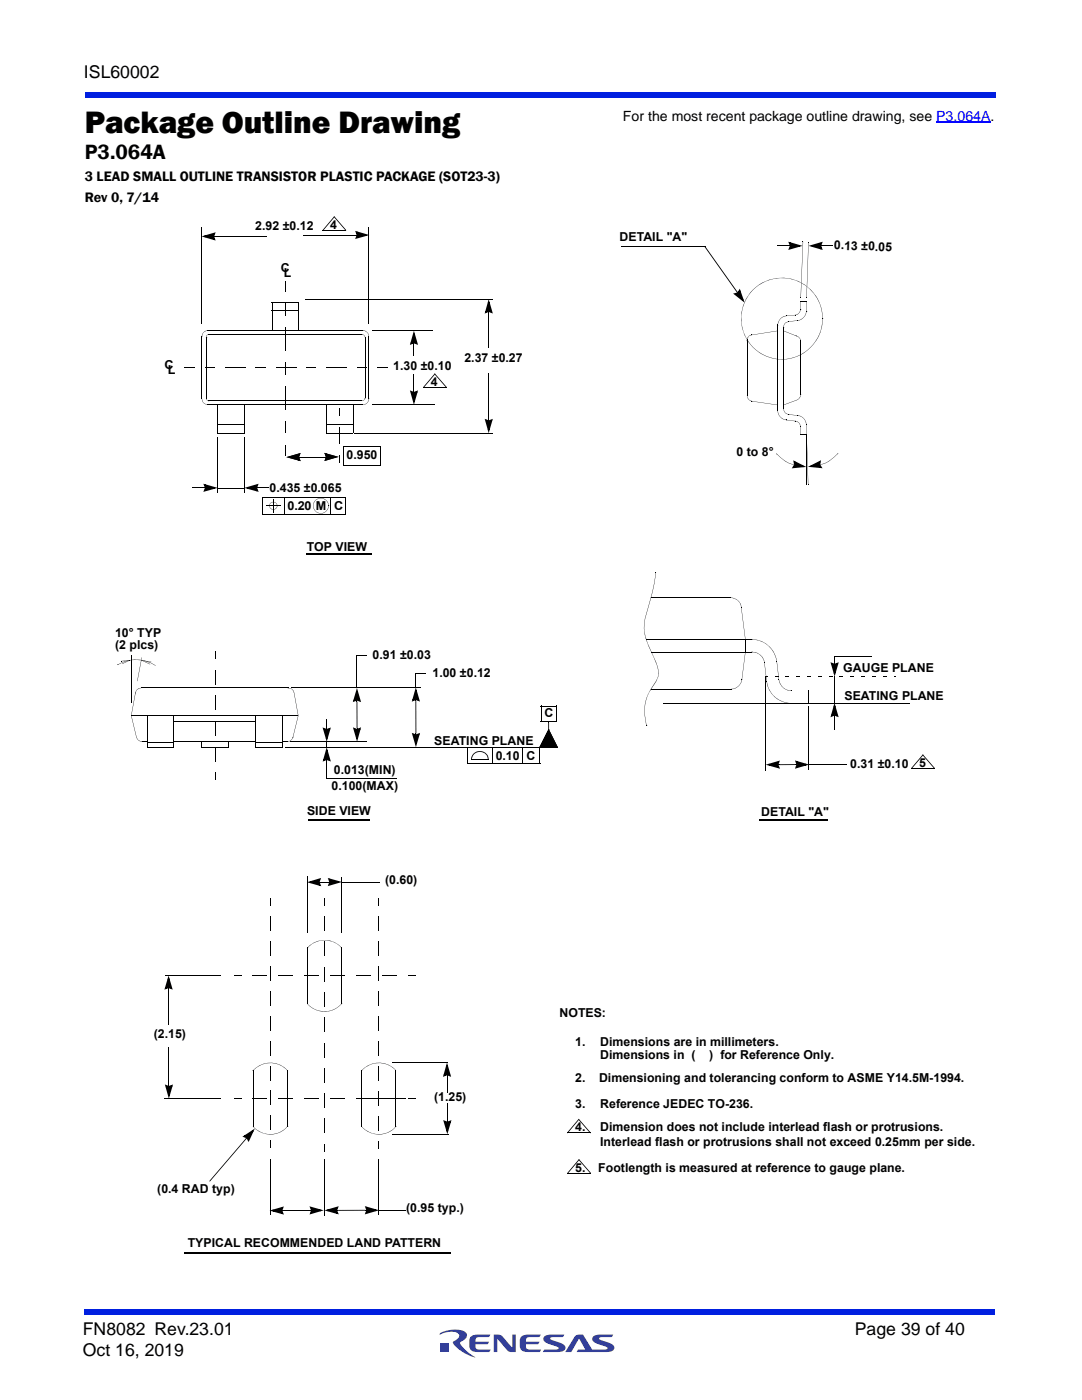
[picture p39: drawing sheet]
<svg xmlns="http://www.w3.org/2000/svg" width="216mm" height="279mm" viewBox="0 0 216 279" stroke-linecap="round" stroke-linejoin="round" font-family="sans-serif">
<defs><g id="words">
<text font-size="6.3" x="16.9" y="26.5">Package Outline Drawing</text>
<text font-size="4.2" x="16.9" y="31.8">P3.064A</text>
<g font-size="3.5">
<text x="16.7" y="15.6">ISL60002</text>
<text x="16.5" y="266.5">FN8082 Rev.23.01</text>
<text x="170.6" y="266.5">Page 39 of 40</text>
<text x="16.5" y="270.7">Oct 16, 2019</text>
</g>
<g font-size="2.8">
<text x="124.3" y="24.1">For the most recent package outline drawing, see P3.064A.</text>
<text x="16.9" y="36.1">3 LEAD SMALL OUTLINE TRANSISTOR PLASTIC PACKAGE (SOT23-3)</text>
<text x="16.9" y="40.3">Rev 0, 7/14</text>
</g>
<g font-size="2.5">
<text x="50.9" y="45.8">2.92 ±0.12</text>
<text x="65.9" y="45.6">4</text>
<text x="123.6" y="48">DETAIL &quot;A&quot;</text>
<text x="166.4" y="49.7" transform="rotate(2 166.4 49.7)">0.13 ±0.05</text>
<text x="56" y="54.4">C</text>
<text x="56.7" y="55.2">L</text>
<text x="32.8" y="73.7">C</text>
<text x="33.5" y="74.6">L</text>
<text x="78.5" y="73.9">1.30 ±0.10</text>
<text x="86" y="77">4</text>
<text x="92.7" y="72.2">2.37 ±0.27</text>
<text x="69.2" y="91.6">0.950</text>
<text x="147" y="91">0 to 8°</text>
<text x="53.8" y="98.2">0.435 ±0.065</text>
<text x="57.4" y="101.8">0.20 M</text>
<text x="66.7" y="101.8">C</text>
<text x="61.2" y="110">TOP VIEW</text>
<text x="23" y="127.2">10° TYP</text>
<text x="23" y="129.6">(2 plcs)</text>
<text x="74.4" y="131.5">0.91 ±0.03</text>
<text x="86.3" y="135.1">1.00 ±0.12</text>
<text x="168.3" y="134.2">GAUGE PLANE</text>
<text x="108.6" y="143.1">C</text>
<text x="168.5" y="139.7">SEATING PLANE</text>
<text x="86.7" y="148.7">SEATING PLANE</text>
<text x="66.6" y="154.5">0.013(MIN)</text>
<text x="98.9" y="151.6">0.10</text>
<text x="105.1" y="151.6">C</text>
<text x="169.7" y="153.3">0.31 ±0.10</text>
<text x="183.4" y="153.1">5</text>
<text x="66.2" y="157.7">0.100(MAX)</text>
<text x="61.3" y="162.6">SIDE VIEW</text>
<text x="151.9" y="162.8">DETAIL &quot;A&quot;</text>
<text x="76.8" y="176.4">(0.60)</text>
<text x="111.6" y="202.9">NOTES:</text>
<text x="30.7" y="207.2">(2.15)</text>
<text x="114.8" y="208.7">1.</text>
<text x="119.8" y="208.7">Dimensions are in millimeters.</text>
<text x="114.8" y="215.9">2.</text>
<text x="119.5" y="215.9">Dimensioning and tolerancing conform to ASME Y14.5M-1994.</text>
<text x="119.8" y="211.4">Dimensions in (</text>
<text x="141.5" y="211.4">) for Reference Only.</text>
<text x="86.6" y="219.8">(1.25)</text>
<text x="114.8" y="221.1">3.</text>
<text x="119.8" y="221.2">Reference JEDEC TO-236.</text>
<text x="114.8" y="225.7">4.</text>
<text x="119.8" y="225.7">Dimension does not include interlead flash or protrusions.</text>
<text x="114.8" y="233.8">5.</text>
<text x="119.4" y="233.8">Footlength is measured at reference to gauge plane.</text>
<text x="119.8" y="228.8">Interlead flash or protrusions shall not exceed 0.25mm per side.</text>
<text x="31.4" y="238.1">(0.4 RAD typ)</text>
<text x="81" y="241.8">(0.95 typ.)</text>
<text x="37.5" y="249">TYPICAL RECOMMENDED LAND PATTERN</text>
</g>
</g></defs>
<g fill="#333f99">
<path d="M98.5 266.3h.7a1.2 1.2 0 0 1 1.1 .5l1.9 2.2v-2.7h.7v3.5h-.7a1.04 1.04 0 0 1-1-.4l-2-2.2v2.6h-.7z"/>
<path d="M93.9 266.8l.8-.4 3.2-.1-.3 .5-2.3 .1a.7 .7 0 0 0-.4 .9h2.7l-.4 .5h-2.3v.4l.2 .5 .2 .1h2.6l-.3 .5h-2.3a1.36 1.36 0 0 1-1.7-1.2l.1-1.5z"/>
<path d="M104 266.8l.8-.4 3.1-.1-.3 .5-2.3 .1a.7 .7 0 0 0-.3 .9h2.7l-.4 .5h-2.3v.4l.1 .5 .3 .1h2.6l-.3 .5h-2.3a1.36 1.36 0 0 1-1.7-1.2l.1-1.5z"/>
<path d="M108.6 266.7l.8-.3 3.2-.1-.3 .5-2.5 .2v.3l.6 .2a3.4 3.4 0 0 1 2.4 1.3 .85 .85 0 0 1-1 1h-3.5l.3-.4 2.8-.2v-.3l-.6-.2a3.4 3.4 0 0 1-2.4-1.3l.1-.5z"/>
<path d="M114.8 266.6a1.8 1.8 0 0 1 1.5-.3l1.9 3h2.3l.7-.1v-.3l-.6-.2a3.4 3.4 0 0 1-2.4-1.3 .85 .85 0 0 1 1-1l3.2-.1-.3 .5-2.5 .2v.3l.6 .2a3.4 3.4 0 0 1 2.4 1.3 .85 .85 0 0 1-1 1h-6.5l.3-.4 1.4-.1-1.2-2.1-1.6 2.6h-1.2z"/>
<path d="M88 268h1.6v1.7h-1.6z"/>
<path d="M87.8 266.1a5.6 5.6 0 0 1 5.1-.2 1.19 1.19 0 0 1-.8 1.8l-.3 .3a6.8 6.8 0 0 0 3 2.9 7.1 7.1 0 0 1-4.4-3l.5-.4a.81 .81 0 0 0 .7-.8 .81 .81 0 0 0-.6-.8 5.3 5.3 0 0 0-3.3 .4z"/>
</g>
<g fill="#001fe0">
<path d="M16.9 261.3h181.7v1h-181.7z"/>
<path d="M16.9 18.4h181.7v1h-181.7z"/>
</g>
<g fill="#000">
<path d="M42.5 47.1h.4v.2h-.4zM40.2 47.2l2.8-.8-.2 .4-1.9 .5-.1-.3 2 .6-.1 .3-.3-.7 .3-.1 .3 .9zM42.6 46.6l.3 .1-.2 .5h-.3zM64.4 45.9l.1 .2zM66.6 43.2l.2 .1-2.3 2.7-.1-.1zM66.6 43.3l.2-.1zM66.7 43.2l.1 .1zM68.9 46h.2zM66.6 43.3l.2-.1 2.3 2.7-.2 .1zM71 46.8h.4v.2h-.4zM71.2 46.8l.3 .1-.2 .6-.3-.1zM70.9 46.1l2.8 .8-2.8 .8 .2-.4 1.9-.6 .1 .4-2-.6 .1-.3 .3 .6-.3 .2z"/>
<path d="M140.5 49.2l.2-.1zM146.6 58.5l.6-.1 .2 .2-.7 .2zM147 58.3l.2-.1zM140.6 49.3l.1-.2 6.4 9.1-.1 .1zM147 58.3l.1-.1 .2 .3-.1 .1zM146.3 58.6l.5-.1 1.5 1.3-.2 .2-.7-1.9 .3-.1-.3 .6-.3-.2 .5-.8 1 2.8zM157.4 49h.4v.1h-.4zM157.6 49l.4 .1-.2 .6-.4-.1zM157.3 48.2l2.8 .9-2.8 .8 .2-.5 1.9-.5 .2 .3-2.1-.5 .1-.4 .4 .7-.4 .1zM160.2 48.2l-.5 11.2zM163.7 49h.4v.1h-.4zM161.4 49.1l2.8-.9-.3 .5-1.9 .5-.1-.3 2 .5-.1 .4-.3-.7 .4-.1 .3 .9z"/>
<path d="M163.7 48.5l.3 .1-.1 .5h-.4zM40.3 79.6l.4 .8 .8 .3a1.1 1.1 0 0 1-1.2-1.1zM41 73.3l1.9 .1zM41.1 79.5l.2 .3 .4 .2-.4-.2zM40.6 66.3a.76 .76 0 0 1 .9-.3l-.8 .3-.4 .8zM41.3 66.9l.4-.1-.4 .1-.1 .5zM51.1 73.3l1.9 .1zM61.2 73.3l1.9 .1zM71.2 73.3l2 .1zM72.2 80l.4-.2 .2-.4a.49 .49 0 0 1-.6 .6zM72.2 66.7l.5 .2 .2 .4-.3-.4zM72.4 65.9a1.16 1.16 0 0 1 1.2 1.2l-.1-.4-.3-.4z"/>
<path d="M82.1 78l.6 .2v.4l-.7-.2zM82.5 68.3h.2v.4h-.2zM82.5 78h.2v.4h-.2zM81.8 77.9l.4 .3 .6 1.9-.4 .1 .6-2 .3 .1-.6 .3-.2-.4 .9-.3-.8 2.9zM82.6 66l.8 2.8-.4-.2-.6-1.9 .4-.1-.6 2-.3-.1 .6-.3 .2 .3-.9 .4zM82.5 68.2l.7 .2-.1 .3-.6-.2zM84.4 77.2l.1 .2zM84.5 77.2v.2zM86.7 74.6l.1 .1-2.2 2.6-.1-.1zM86.7 74.6h.1zM86.7 74.5l.1 .2zM89 77.3h.2z"/>
<path d="M86.7 74.7l.1-.1 2.3 2.6-.1 .1zM97.4 62.1h.2v.3h-.2zM97.5 59.7l.8 2.9-.4-.3-.6-1.9 .4-.1-.5 2-.4-.1 .7-.3 .1 .3-.9 .4zM97.5 61.9l.6 .2-.1 .3-.5-.2zM149 78.9l.3 .7 .7 .4a1.05 1.05 0 0 1-1-1.1zM149.4 67.1l.6-.3-.7 .4-.3 .8zM150.9 69.8a8.3 8.3 0 0 0 3.5 1.7 8 8 0 0 0 5.5-.8 8.3 8.3 0 0 0 3.2-3.3 9.8 9.8 0 0 0 1.1-3.8 8.1 8.1 0 0 1-4.7 7.4 8.1 8.1 0 0 1-8.7-1.1zM150 66.8l5.2-.8zM156.3 65.3l.1 1zM156.4 66l2.4 1.1zM155.8 63.5a1.22 1.22 0 0 1 1.1-.4l-.6 .2-.6 .4-.5 1.3a2.17 2.17 0 0 1 .6-1.5zM156.8 64.4l.6-.2-.7 .4-.4 .7 .2-.6z"/>
<path d="M156.9 63l1.8-.2zM159.7 61.8a1.06 1.06 0 0 1-1 1.1l.8-.6zM159.7 78.7h.1a1.18 1.18 0 0 1-1 1.2l.7-.5zM160.8 62.1a1.81 1.81 0 0 1-1.3 1.8h-.4l.7-.1 .5-.4 .4-.6zM157.3 64.2l1.8-.3zM159.7 60.1h1.3zM158.9 67l.3 .1a.9 .9 0 0 1 .5 1l-.2-.7zM159.7 60.1v1.7zM150.2 57.8a8.1 8.1 0 0 1 8.9-1.8 8.1 8.1 0 0 1 5 7.6l-.2-1.6a8.1 8.1 0 0 0-3.4-5.1l-.6-.4a8.1 8.1 0 0 0-5.5-.8 8 8 0 0 0-2.9 1.2 8 8 0 0 0-2.2 2.1 7.9 7.9 0 0 0-1.2 3v-.1a8.1 8.1 0 0 0 .8 5.5l.9 1.3 1.1 1.1a8.1 8.1 0 0 1-.7-12zM40.7 97.3h.4v.2h-.4zM40.9 97.3l.4 .1-.3 .6-.3-.2zM40.6 96.5l2.9 .9-2.9 .8 .2-.5 1.9-.5 .1 .3-2-.5 .1-.4 .4 .7-.4 .1z"/>
<path d="M51.1 97.3h.4v.2h-.4zM48.7 97.4l2.9-.9-.2 .5-2 .5-.1-.3 2.1 .5-.2 .4-.3-.7 .4-.1 .3 .9zM51.1 96.8l.4 .1-.2 .5h-.4zM59.5 91.1h.4v.2h-.4zM57.1 91.2l2.9-.8-.3 .4-1.9 .6-.1-.3 2 .5-.1 .3-.3-.6 .3-.2 .4 .9zM59.8 91.1l.1 .2zM59.5 90.6l.4 .1-.3 .6h-.3zM64.8 91.1h.4v.2h-.4zM65 91.1l.4 .1-.2 .6-.3-.1zM64.7 90.4l2.9 .8-2.9 .8 .3-.4 1.9-.6 .1 .4-2-.6 .1-.3 .3 .6-.4 .2zM67.7 81.6l.1 1.4zM67.7 90.9l.1 1.4z"/>
<path d="M68.5 89l.1 .2zM68.5 92.9l.2 .1zM72.4 80.7l.8-.3 .3-.3 .1-.5a1.04 1.04 0 0 1-1.2 1.1zM75.8 89l.1 .1zM75.9 92.8v.2zM97 83.7l.6 .2v.4l-.7-.2zM97.4 83.7h.2v.4h-.2zM96.7 83.6l.5 .2 .5 1.9-.4 .2 .6-2.1 .3 .1-.6 .4-.1-.4 .8-.3-.8 2.9zM155.2 80.6v1.3zM150 80l5.2 .9zM155.2 81.9l.5 1.3 .6 .4 .6 .2a1.82 1.82 0 0 1-1.7-1.9zM156.3 80.6l.1 1z"/>
<path d="M156.3 80.8l2.5-.9zM156.3 81.6l.4 .7 .7 .4a1.01 1.01 0 0 1-1.1-1.1zM158.5 92.7l.3 .1-.3 .5-.3-.1zM158.2 92.7l.4 .1zM155 90.6l1.5 1.3 1.7 .8a6.1 6.1 0 0 1-3.2-2.1zM158.3 91.9l2.6 1.3-2.9 .3 .3-.4 2-.2v.3l-1.8-.9 .1-.3 .2 .7-.3 .1zM156.9 83.8l1.8 .3zM157.3 82.7l1.8 .3zM158.7 84a.99 .99 0 0 1 1 1.2l-.3-.8zM159.7 86.7l1.3 .1zM159.7 85.1l.1 1.6zM159.1 82.9a1.78 1.78 0 0 1 1.7 1.8l-.1-.6-.4-.6z"/>
<path d="M161.2 93.2l2.6-1.4-.1 .5-1.8 .9-.1-.3 2 .2v.3l-.5-.6 .3-.2 .5 .9zM163.4 92.1l.4 .1-.1 .6h-.4zM163.5 92.7l.4-.1zM163.9 92.6l1.3-.5 1.9-1.5a5.4 5.4 0 0 1-3.2 2zM53.2 100.9l1.3 .1zM54.5 99.6l.1 1.3zM54.5 100.9l.1 1.4zM54.5 100.9l1.4 .1zM54 100.4a.76 .76 0 0 1 .8-.2 .76 .76 0 0 1 .5 .7l-.2-.5-.6-.2-.5 .2-.2 .5 .2 .6 .5 .2 .6-.2 .2-.6a.78 .78 0 0 1-1.1 .7 .78 .78 0 0 1-.2-1.2zM62.9 99.8a1.53 1.53 0 0 1 1.7-.3 1.53 1.53 0 0 1 .9 1.4l-.1-.5-.3-.5-.5-.3-.6-.2-1 .5-.3 .5-.2 .5 .2 .6 .3 .5 .5 .3 .5 .1 .6-.1 .5-.3 .3-.5 .1-.6a1.55 1.55 0 0 1-2.1 1.5 1.55 1.55 0 0 1-.5-2.6zM130.9 114.3l-.7 3.9-1.4 5.2a10.4 10.4 0 0 0 1.4 7.2l.8 1.7a4 4 0 0 1-.5 4.3l-1.1 1.9-.6 2a10.9 10.9 0 0 0 .2 4.2 8.9 8.9 0 0 1 1.8-8.6 3 3 0 0 0 .5-2.5l-.9-2.5a15.7 15.7 0 0 1-1.9-5.7l.2-2 .6-2.3a39.5 39.5 0 0 0 1.6-6.8zM24.2 131.9l1.7-.2z"/>
<path d="M24.4 132.5l1.5-.8zM28.3 131.2l-.9 4.7zM27.4 137.5l.8-.2-.7 .3-.5 .7zM28.2 131.7l1.7 .9zM28.2 131.7l2 .4zM23.5 132.6a7 7 0 0 1 7.5 .3 7.3 7.3 0 0 0-4.7-1.2l-1 .2zM43 130.1l.1 1.4zM57.5 137.3l.8 .2 .4 .8-.4-.7zM71.2 137.3l.9 2.8-.5-.2-.5-1.9 .3-.1-.6 2-.3-.1 .7-.3 .1 .3-.9 .3zM71.2 139.5l.6 .2-.1 .3-.5-.2zM82.9 139.5h.2v.4h-.2zM82.9 139.8l.2 .1z"/>
<path d="M83 137.2l.8 2.8-.4-.2-.6-1.9 .3-.1-.5 2-.3-.1 .6-.3 .1 .3-.8 .3zM82.9 139.4l.7 .2-.1 .3-.6-.2zM145.9 137.5l.8-.1 .6-.5 .5-.5 .2-.8a1.96 1.96 0 0 1-2.1 1.9zM145.7 119.3a2.17 2.17 0 0 1 2.2 1.9l-.1-.4a1.96 1.96 0 0 0-.9-1.2zM147.9 121.2l.9 6.4zM148.7 130.1l-.7 5.5zM150.1 130.1a2.34 2.34 0 0 1 2.4 2.2 2.44 2.44 0 0 0-1.2-1.8zM152.8 134.9l.4 .1zM152.5 132.3l.5 3.7zM153 136l.8 2a5 5 0 0 0 3.2 2.2l.9 .1a4.8 4.8 0 0 1-4.9-4.3zM154.6 134.9l.7 .1zM150.1 127.6a4.9 4.9 0 0 1 4.9 4.4 5.2 5.2 0 0 0-2.4-3.6l-1.2-.6z"/>
<path d="M155 132l.4 3.6zM155.4 135.7l.6 1.2a2.39 2.39 0 0 0 1.5 .9h.4a2.39 2.39 0 0 1-2.5-2.1zM156.8 134.9l.7 .1zM158.9 134.9l.7 .1zM161.1 134.9l.7 .1zM163.2 134.9l.7 .1zM165.4 134.9l.7 .1zM166.1 132.3l.5 .2v.3l-.7-.2zM166.5 132.3h.1v.4h-.1zM166.5 132.3l.1 .1zM166.5 130.9h.1v1.4h-.1zM166.5 130.9v.2z"/>
<path d="M165.7 132.2l.5 .2 .5 1.9-.3 .1 .5-2 .4 .1-.7 .3-.1-.3 .9-.3-.9 2.8zM167.6 134.9l.7 .1zM169.7 134.9l.7 .1zM171.9 134.9l.7 .1zM174 134.9l.7 .1zM176.2 134.9l.7 .1zM178.3 134.9l.4 .1zM27 138.3l-.8 4.5zM26.2 142.8l1 4.4zM27.2 147.2l.5 .5 .7 .3-.8-.2zM28.4 148h1zM40.1 148l.1 1.2z"/>
<path d="M43 154.2l.1 1.4zM45.5 148l.1 1.2zM56.3 148h1.1zM57.3 148l.7-.3 .4-.6a.99 .99 0 0 1-1.1 .9zM58.7 138.3l.8 4.5zM59.5 142.8l-1 4.4zM64.7 145.3l.6 .2v.3l-.7-.2zM65.1 145.3h.2v.4h-.2zM65.1 143.6h.2v1.8h-.2zM65.1 151.5h.2v.3h-.2zM64.4 145.2l.4 .2 .6 1.9-.4 .1 .6-2 .3 .1-.6 .3-.2-.3 .9-.3-.8 2.8zM65.2 148v1.3z"/>
<path d="M65.2 149.1l.8 2.9-.4-.3-.6-1.9 .4-.1-.6 2-.3-.1 .6-.3 .2 .4-.9 .3zM65.1 151.3l.7 .2-.1 .3-.6-.1zM70.8 145.3l.5 .2v.3l-.7-.2zM71.1 139.6h.2v.4h-.2zM71.1 139.9l.2 .1zM71.2 145.3h.1v.4h-.1zM71.2 145.3l.1 .1zM70.4 145.2l.5 .2 .5 1.9-.3 .1 .5-2 .3 .1-.6 .3-.1-.3 .9-.4-.9 2.9zM82.5 146.4l.6 .2v.3l-.7-.2zM82.9 146.4h.2v.3h-.2zM82.9 146.4l.2 .1zM82.2 146.3l.4 .2 .6 1.9-.4 .1 .6-2 .3 .1-.6 .3-.2-.3 .9-.3-.8 2.8z"/>
<path d="M94 151.6l.2 .1zM94 151.6h.2zM97.3 151.6l.2 .1zM94.5 150.4a1.78 1.78 0 0 1 1.9-.4 1.78 1.78 0 0 1 1.1 1.6h-.2l-.1-.6-.3-.5-.5-.3-.6-.1-.7 .1-.5 .3-.4 .7v.4h-.2l.1-.7zM107.6 149.1h.2v.1h-.2zM107.6 149.1l.1 .1zM109.4 145.6l.2 .1-1.8 3.5-.1-.1zM109.4 144.2l.2 .1zM109.5 145.6l.1 .1zM109.4 145.6h.2zM109.4 145.7l.2-.1zM109.5 145.6l.1 .2z"/>
<path d="M109.4 144.3h.2v1.4h-.2zM109.4 145.6l.2 .1-1.8 3.5h-.2zM109.4 145.6l.2 .1-1.9 3.5v-.1h3.5l.2 .1h-3.8zM109.3 145.6h.3l1.7 3.5-.2 .1zM109.4 145.7l.2-.1 1.7 3.5-.2 .1zM111.2 149.1l.1 .1zM107.7 149.1v.1v-.1h3.5v.1h-3.5zM107.7 149.1h3.5v.1h-3.6zM155.1 152.5h.4v.2h-.4zM152.8 152.6l2.8-.8-.2 .4-1.9 .6-.1-.4 2 .6-.1 .3-.3-.6 .3-.2 .4 .9zM155.4 152.5l.1 .2zM155.2 152l.3 .1-.2 .6h-.3z"/>
<path d="M158.7 152.5h.4v.2h-.4zM158.7 152.5l.1 .2zM158.9 152.5l.4 .1-.2 .6-.4-.1zM158.6 151.8l2.9 .8-2.9 .8 .3-.4 1.9-.6 .1 .4-2-.6 .1-.3 .3 .6-.4 .2zM166.4 142.6h.2v.4h-.2zM166.4 142.9l.2 .1zM166.5 140.3l.8 2.8-.4-.2-.6-1.9 .4-.1-.5 2-.4-.1 .7-.3 .1 .3-.9 .4zM166.5 142.5l.6 .2-.1 .3-.5-.2zM181.8 153.2l.1 .2zM181.8 153.3l.1 .1zM184.1 150.6l.1 .1-2.2 2.7-.2-.1zM184 150.7l.2-.1z"/>
<path d="M184.1 150.6l.1 .1zM186.4 153.4l.2-.1zM184.1 150.7l.1-.1 2.3 2.7-.1 .1zM63.6 176h.4v.1h-.4zM61.3 176.1l2.8-.9-.3 .5-1.9 .5-.1-.3 2 .5-.1 .4-.3-.7 .4-.1 .3 .9zM63.9 176l.1 .1zM63.6 175.4l.3 .2-.1 .5h-.4zM64 176h1.6v.1h-1.6zM65.5 176h.4v.1h-.4zM65.7 176l.4 .1-.2 .5-.4-.1zM65.4 175.2l2.8 .8-2.8 .8 .3-.4 1.8-.5 .1 .3-1.9-.5 .1-.4 .3 .7-.4 .1zM33.5 197h.2v.4h-.2z"/>
<path d="M33.5 197.3l.2 .1zM33.6 194.7l.9 2.8-.5-.2-.5-1.9 .3-.1-.5 2-.4-.2 .7-.2 .1 .3-.9 .3zM33.6 196.8l.6 .2-.1 .4-.5-.2zM46.7 194.7l1.4 .1zM53.9 179.3l.1 1.4zM64.7 179.3l.1 1.4zM61.5 188.9a4.5 4.5 0 0 1 6.6 .3l-.6-.6-.8-.5-1.7-.4-1.6 .2-.9 .3-1.2 1zM75.5 179.3l.1 1.4zM81.4 194.7l1.4 .1zM33.2 216.6l.6 .1v.4l-.7-.2zM33.6 216.5h.2v.4h-.2zM33.6 209l.2 .1z"/>
<path d="M32.9 216.4l.4 .3 .6 1.9-.4 .1 .6-2 .3 .1-.6 .3-.2-.4 .9-.3-.8 2.9zM46.7 219.2l1.4 .1zM50.5 213.6a4.6 4.6 0 0 1 6.8 .1l-1.4-1.1a4.6 4.6 0 0 0-2.6-.4l-1.2 .4zM61.3 200.3l1.1 .9 1.2 .5a4.6 4.6 0 0 0 3.4-.5l1.1-.9a4.4 4.4 0 0 1-6.8 0zM72.1 213.6a4.6 4.6 0 0 1 6.9 .1l-1.4-1.1a4.6 4.6 0 0 0-2.6-.4l-1.3 .4zM81.4 219.2l1.4 .1zM89.1 214.4h.2v.4h-.2zM89.1 214.7l.2 .1zM89.2 212l.8 2.9-.4-.2-.6-2 .4-.1-.6 2.1-.3-.2 .6-.3 .2 .4-.9 .3zM89.1 214.2l.7 .2-.1 .4-.6-.2zM41.8 235.6l.1 .2zM49.3 226.9l.1 .2-.3 .3-.1-.2z"/>
<path d="M49 227.2l.1 .2zM49 227.2l.1 .2-7.2 8.4-.1-.2zM48.4 226.8l2.4-1.6-1.2 2.7-.2-.5 .9-1.8 .3 .2-1.7 1.1-.2-.2 .7 .1-.1 .4zM49.4 226.8l.3 .6-.3 .2-.2-.5zM50.5 224.8a5.5 5.5 0 0 0 2.7 1.5h1.3l.9-.2 1.2-.6 .7-.7a4.4 4.4 0 0 1-6.8 0zM53.9 227.6l.1 1.5zM64.7 228.3l.1 1.4zM72.2 224.8l1.4 1.1 1.7 .4h.9l1.2-.3 .8-.5 .8-.7a4.4 4.4 0 0 1-6.8 0zM75.5 227.8l.1 1.4zM88.8 223.7l.5 .2v.3l-.7-.2zM89.2 223.6h.1v.4h-.1zM89.2 220.1l.1 .1z"/>
<path d="M88.4 223.5l.5 .3 .5 1.9-.3 .1 .5-2 .4 .1-.7 .3-.1-.3 .9-.4-.8 2.9zM113.2 226v.1zM113.2 226l.1 .2zM115.4 223.4l.1 .1-2.2 2.6-.1-.1zM113.2 234l.1 .2zM113.2 234.1l.1 .1zM115.5 231.4l.1 .1-2.3 2.7-.1-.1zM115.4 223.4h.1zM115.5 223.3v.2zM115.4 231.4h.2zM115.5 231.3l.1 .2zM117.7 226.1h.2z"/>
<path d="M115.4 223.5l.1-.1 2.4 2.6-.2 .1zM117.8 234.2l.1-.1zM115.5 231.5l.1-.1 2.3 2.7-.1 .1zM56.2 241.5h.3v.2h-.3zM53.8 241.6l2.8-.8-.2 .4-1.9 .6-.1-.4 2 .6-.1 .3-.3-.7 .3-.1 .4 .9zM56.4 241.5l.1 .2zM56.2 241l.3 .1-.2 .5h-.3zM61.9 241.5h.4v.1l-.4 .1zM62.1 241.5l.3 .1-.2 .6-.3-.2zM61.7 240.7l2.9 .9-2.8 .8 .2-.5 1.9-.5 .1 .3-2-.5 .1-.3 .3 .6-.3 .1zM67.1 241.5h.4v.1h-.4zM64.7 241.6l2.9-.9-.3 .5-1.9 .5-.1-.3 2 .5-.1 .4-.3-.7 .3-.1 .4 .9z"/>
<path d="M67.4 241.5l.1 .1zM67.1 240.9l.4 .2-.3 .5h-.3zM72.9 241.4h.4v.2h-.4zM73.1 241.5h.4l-.2 .6-.4-.1zM72.9 241.4l.1 .2zM72.8 240.7l2.8 .8-2.8 .9 .2-.5 2-.5 .1 .3-2.1-.5 .2-.4 .2 .7-.3 .1z"/>
</g>
<g fill="none" stroke="#000" stroke-width=".2">
<path d="M40.3 45.3v19.3M42.8 47.2h10.5M57 56.1v2.1M60.6 46.9h10.5M60.8 59.8h37.5M64.4 45.9h4.7M73.6 45.3v19.3M123.9 49.1h16.8M155 49.1h2.5M164 49.1h2.2M36.8 73.4h2.1M40.3 67.1v12.5"/>
<path d="M41.1 67.3v12.1M41.5 66h30.9M41.7 80h30.5M41.7 66.7h30.5M45 73.4h4M54.3 62.1h5.3M54.3 66v-5.7l5.3-.1v5.8M55.1 73.4h4M57 60.6v2.3M57 65.3v4.7M57 72.4v2.3M57 77.1v4.6"/>
<path d="M65.2 73.4h4M72.8 67.3v12.2M73.6 67.1v12.5M74.3 66h12.1M75.3 73.4h2.1M82.6 68.6v2.4M82.6 74.6v3.5M84.5 77.3h4.7M97.5 62.4v7.1M97.5 74.5v9.3M149.1 67.8v11.1M155.2 64.7v16.1"/>
<path d="M156.3 66.3v14.3M159.8 67.9v10.8M160.9 60.1v2M38.3 97.4h2.5M41.5 80.8h30.9M43.3 97.4h5.6M43.4 84.7h5.4M43.4 80.7v5.8h5.4v-5.8M43.4 87.2v11.2M48.8 87.2v11M51.4 97.4h2.3M52.4 99.3h16.6v3.4h-16.6z"/>
<path d="M56.7 99.3v3.4M57 84.1v2.3M57 88.8v2.2M59.8 91.2h5.1M65.1 84.7h5.4M65.1 80.7v5.8h5.4v-5.8M66 99.3v3.4M67.8 85.4v3.1M68.5 92.9h7.4M68.6 89v3.9M68.6 89.1h7.3M70.7 86.5h27.6"/>
<path d="M74.3 80.8h12.5M75.9 89.1v3.9M160.9 86.7v10M61.2 110.5h12.9M61.2 110.7h12.9M129.9 119.3h15.9M26.2 130.7v9.6M28.2 137.3h29.3M43 133.8v2.8M43 138.9v2.8M58.2 137.3h25.8M71.2 130.8h2.1"/>
<path d="M71.2 130.8v6.5M83 134.5h2M83 134.5v2.8M83 139.9v6.5M129 127.6h21.1M129.9 137.5h16M129.9 130.1h20.2M148.7 127.6v2.5M152.8 134.9v18.8M161.4 137.8v2.6M166.5 135v5.3M166.5 131h7.5"/>
<path d="M26.2 142.8h33.3M29.3 148.2h5.4M29.3 142.8v6.4h5.4M34.7 144h16.3M34.7 148h16.3M34.7 142.8v6.4M40.1 149.2h5.4M43 144v2.9M43 149.1v2.9M51 149.2h5.4M51 148.2h5.4M51 142.8v6.4"/>
<path d="M56.4 142.8v6.4M58 148h15.3M65.2 151.8v3.6M65.2 155.4h13.9M71.2 140v5.3M93.2 149.2h14.6M93.2 152.4h14.6M93.3 149.1v3.3M94 151.6h3.5M98.3 149.1v3.3M104.3 149.1v3.3M107.7 149.1v3.3"/>
<path d="M107.9 140.9h3.2M107.9 144h3.2M108 140.9v3.2M111 140.9v3.2M111.4 149.1l-54.5 .1M132.3 140.3h49.2M155.5 152.6h3.2M161.4 152.6h7.6M161.4 141v12.7M166.5 143v2.6M181.9 153.3h4.6M61.3 175v11.2"/>
<path d="M61.5 163.5h12.3M61.5 163.7h12.3M68.1 176h7.7M68.2 175.2v11M151.6 163.5h13.5M151.6 163.7h13.5M33 194.7h11M33.6 197.4v7.1M50.4 194.7h2.9M53.9 182.9v2.8M53.9 187.9v2.8M53.9 192.8v2.9"/>
<path d="M53.9 197.8v2.8M55.5 194.7h3M60.7 194.7h2.9M61.3 189.2v11.1M64.8 182.9v2.9M64.8 188v2.8M64.8 193v2.9M64.8 198.1v2.8M65.9 194.7h2.9M68.2 189.2v11.1M71.1 194.7h2.9M75.6 182.9v2.8"/>
<path d="M75.6 187.9v2.8M75.6 192.9v2.8M75.6 197.8v2.9M76.2 194.7h3M32.9 219.2h11.1M33.7 209.1v7.5M50.4 219.2h2.9M50.5 213.6v11.2M53.9 202.8v2.8M53.9 207.8v2.8M53.9 212.7v2.9M53.9 217.7v2.8"/>
<path d="M55.5 219.2h3M57.4 213.6v11.2M60.7 219.2h2.9M64.8 203.1v2.9M64.8 208.1v2.9M64.8 213.2v2.8M64.8 218.2v2.9M65.9 219.2h2.9M71.1 219.2h9.9M72.1 213.6v11.2M75.6 202.8v2.9M75.6 207.8v2.9"/>
<path d="M75.6 212.8v2.8M75.6 217.8v2.8M78.3 212.1h11M79 213.6v11.2M89.2 214.8v3.2M53.9 222.7v2.8M53.9 231.5v11M64.8 223.3v2.8M64.8 231.5v11.2M75.6 222.8v2.8M75.6 231.5v11M78.3 226.3h11.2"/>
<path d="M89.3 220.2v3.5M113.2 226.1h4.7M113.3 234.1h4.6M36.9 250h53.1M36.9 250.1h53.1M56.5 241.6h5.5M67.5 241.5h5.4M75.5 241.5h5.4"/>
</g>
<path d="M161.1 48.4v11M161.1 84.7v12" fill="none" stroke="#000" stroke-width=".44"/>
<g fill="#000">
<path d="M40.9 47.2l1.8-.6-.2 .6 .2 .5zM71.2 46.4l1.8 .5-1.8 .5 .2-.5zM146.7 58.7l.6-.2 .3-.5 .6 1.9zM157.6 48.5l1.9 .6-1.9 .5 .2-.5zM162 49.1l1.9-.6-.2 .6 .2 .5zM82.6 66.7l.5 1.8-.5-.2-.5 .2zM82.1 78.2l.5 .2 .5-.2-.5 1.9zM97.5 60.4l.6 1.9-.6-.2-.5 .2zM40.9 96.8l1.9 .6-1.9 .5 .2-.5zM49.4 97.4l1.9-.6-.2 .6 .2 .5zM57.8 91.2l1.9-.5-.2 .5 .2 .6zM65 90.7l1.9 .5-1.9 .5 .2-.5z"/>
<path d="M97 83.9l.5 .2 .6-.2-.6 1.9zM158.5 92.2l1.8 .9-2 .2 .3-.5zM161.8 93l1.8-.8-.1 .5 .3 .5zM71.2 137.9l.6 1.9-.6-.2-.5 .2zM83 137.8l.5 1.9-.5-.2-.6 .2zM166 132.5l.5 .2 .6-.2-.6 1.9zM64.6 145.5l.6 .2 .5-.2-.5 1.9zM65.2 149.8l.5 1.9-.5-.2-.5 .2zM70.7 145.5l.5 .2 .6-.2-.6 1.9zM82.4 146.6l.6 .1 .5-.1-.5 1.9zM109.5 145.7l1.7 3.4h-3.5zM153.4 152.6l1.9-.5-.2 .5 .2 .5z"/>
<path d="M158.9 152l1.9 .6-1.9 .5 .2-.5zM166.5 140.9l.6 1.9-.6-.2-.5 .2zM61.9 176.1l1.9-.6-.2 .5 .2 .6zM65.7 175.5l1.9 .5-1.9 .6 .2-.6zM33.6 195.3l.6 1.9-.6-.2-.5 .2zM33.2 216.7l.5 .2 .5-.2-.5 1.9zM89.2 212.7l.5 1.9-.5-.2-.5 .2zM48.8 226.8l1.6-1.1-.8 1.8-.3-.5zM88.7 223.8l.6 .2 .5-.2-.5 1.9zM54.4 241.6l1.9-.6-.1 .6 .1 .5zM62.1 241l1.8 .6-1.8 .5 .2-.5zM65.4 241.6l1.9-.6-.2 .6 .2 .5z"/>
<path d="M73.1 241l1.9 .5-1.9 .6 .2-.6z"/>
</g>
<path d="M186.8 24.4h10.9" fill="none" stroke="#00f" stroke-width=".21"/>
<use href="#words"/>
</svg>
